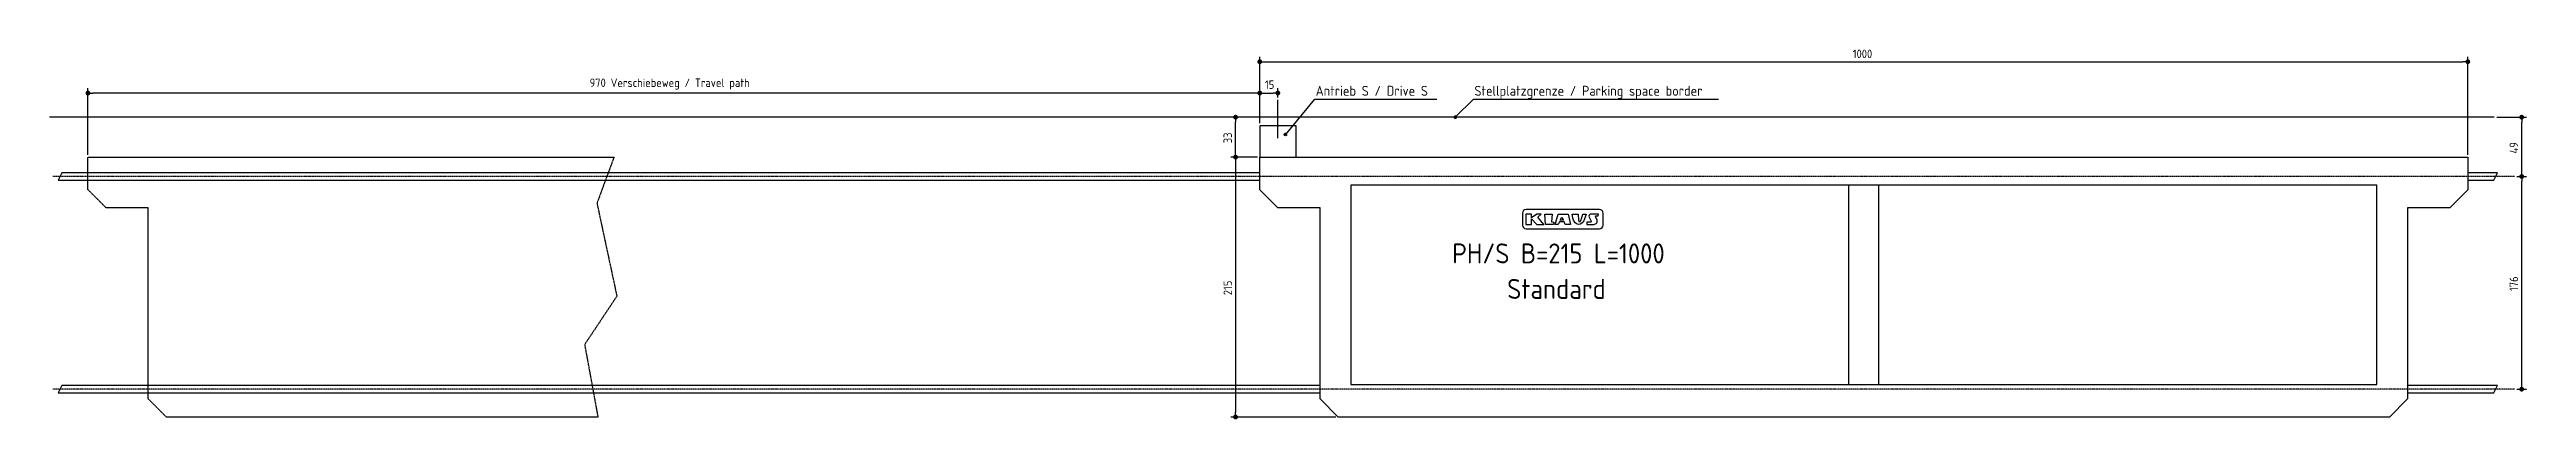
# Model space of a CAD drawing. Extents: x -10168 to 10336, y -2500 to 559.
import ezdxf

# ---------------------------------------------------------------- set-up
doc = ezdxf.new("R2010")
doc.units = 0
doc.linetypes.add('GEN3', pattern=[6.25, 5, -1.25])
doc.linetypes.add('GEN7', pattern=[15, 10, -2.5, 0, -2.5])
doc.layers.get('0').update_dxf_attribs({"linetype": 'CONTINUOUS'})
doc.layers.get('DEFPOINTS').update_dxf_attribs({"linetype": 'CONTINUOUS'})
for name, color, linetype in [('3', 6, 'GEN3'), ('4', 3, 'CONTINUOUS'), ('5', 3, 'CONTINUOUS'), ('7', 4, 'GEN7'), ('SICHTBARE_KANTEN_DIN_', 7, 'CONTINUOUS')]:
    doc.layers.add(name, color=color, linetype=linetype)
doc.styles.get("Standard").update_dxf_attribs({"font": 'ISOCP.SHX'})
doc.dimstyles.get("Standard").update_dxf_attribs({"dimtxt": 2.5, "dimasz": 2.5, "dimexe": 1.25, "dimexo": 0.625, "dimtad": 1, "dimcen": 2.5, "dimazin": 3, "dimtfac": 1, "dimtmove": 0, "dimatfit": 3})

# ---------------------------------------------------------------- blocks, each defined once
blk = doc.blocks.new('PUNKT')
at = {"layer": '4', "color": 0, "linetype": 'BYBLOCK'}
blk.add_line((-0.5, 0), (-1, 0), dxfattribs=at)
at = {"layer": '4', "color": 0, "linetype": 'BYBLOCK', "const_width": 0.5}
blk.add_lwpolyline([(-0.25, 0, 1), (0.25, 0, 1)], format="xyb", close=True, dxfattribs=at)
blk = doc.blocks.new('*U30')
at = {"layer": '5', "color": 2}
blk.add_text('176', height=70, rotation=90, dxfattribs=at).set_placement((10266, -1438))
blk = doc.blocks.new('*D12')
at = {"layer": '5'}
for p, q in [((10256, -490), (10336, -490)), ((10296, -2210), (10296, -530)), ((10256, -2250), (10336, -2250))]:
    blk.add_line(p, q, dxfattribs=at)
at = {"layer": 'DEFPOINTS', "color": 0}
for p in [(10236, -490), (10296, -490), (10236, -2250)]:
    blk.add_point(p, dxfattribs=at)
blk.add_blockref('*U30', (0, 0))
at = {"layer": '5', "xscale": 40, "yscale": 40, "zscale": 40}
for p, rotation in [((10296, -490), 90), ((10296, -2250), 270)]:
    blk.add_blockref('PUNKT', p, dxfattribs=dict(at, rotation=rotation))
blk = doc.blocks.new('*U31')
at = {"layer": '5', "color": 2}
blk.add_text('215', height=70, rotation=90, dxfattribs=at).set_placement((-380, -1472))
blk = doc.blocks.new('*D13')
at = {"layer": '5'}
for p, q in [((-170, -330), (-390, -330)), ((-350, -370), (-350, -2440)), ((479, -2480), (-390, -2480))]:
    blk.add_line(p, q, dxfattribs=at)
at = {"layer": 'DEFPOINTS', "color": 0}
for p in [(-150, -330), (-350, -2480), (499, -2480)]:
    blk.add_point(p, dxfattribs=at)
blk.add_blockref('*U31', (0, 0))
at = {"layer": '5', "xscale": 40, "yscale": 40, "zscale": 40}
for p, rotation in [((-350, -330), 90), ((-350, -2480), 270)]:
    blk.add_blockref('PUNKT', p, dxfattribs=dict(at, rotation=rotation))
blk = doc.blocks.new('*U32')
at = {"layer": '5', "color": 2}
blk.add_text('49', height=70, rotation=90, dxfattribs=at).set_placement((10266, -300))
blk = doc.blocks.new('*D14')
at = {"layer": '5'}
for p, q in [((10089, 0), (10336, 0)), ((10296, -450), (10296, -40)), ((10256, -490), (10336, -490))]:
    blk.add_line(p, q, dxfattribs=at)
at = {"layer": 'DEFPOINTS', "color": 0}
for p in [(10069, 0), (10296, 0), (10236, -490)]:
    blk.add_point(p, dxfattribs=at)
blk.add_blockref('*U32', (0, 0))
at = {"layer": '5', "xscale": 40, "yscale": 40, "zscale": 40}
for p, rotation in [((10296, 0), 90), ((10296, -490), 270)]:
    blk.add_blockref('PUNKT', p, dxfattribs=dict(at, rotation=rotation))
blk = doc.blocks.new('*U33')
at = {"layer": '5', "color": 2}
blk.add_text('33', height=70, rotation=90, dxfattribs=at).set_placement((-380, -215))
blk = doc.blocks.new('*D15')
at = {"layer": '5'}
for p, q in [((-20, 0), (-390, 0)), ((-350, -290), (-350, -40)), ((-170, -330), (-390, -330))]:
    blk.add_line(p, q, dxfattribs=at)
at = {"layer": 'DEFPOINTS', "color": 0}
for p in [(-350, 0), (0, 0), (-150, -330)]:
    blk.add_point(p, dxfattribs=at)
blk.add_blockref('*U33', (0, 0))
at = {"layer": '5', "xscale": 40, "yscale": 40, "zscale": 40}
for p, rotation in [((-350, 0), 90), ((-350, -330), 270)]:
    blk.add_blockref('PUNKT', p, dxfattribs=dict(at, rotation=rotation))
blk = doc.blocks.new('*U34')
at = {"layer": '5', "color": 2}
blk.add_text('15', height=70, dxfattribs=at).set_placement((-107, 234))
blk = doc.blocks.new('*D16')
at = {"layer": '5'}
for p, q in [((-150, -50), (-150, 240)), ((0, 164), (0, 240)), ((-110, 200), (-40, 200))]:
    blk.add_line(p, q, dxfattribs=at)
at = {"layer": 'DEFPOINTS', "color": 0}
for p in [(0, 200), (0, 144), (-150, -70)]:
    blk.add_point(p, dxfattribs=at)
blk.add_blockref('*U34', (0, 0))
at = {"layer": '5', "xscale": 40, "yscale": 40, "zscale": 40, "rotation": 180}
blk.add_blockref('PUNKT', (-150, 200), dxfattribs=at)
at = {"layer": '5', "xscale": 40, "yscale": 40, "zscale": 40}
blk.add_blockref('PUNKT', (0, 200), dxfattribs=at)
blk = doc.blocks.new('*U35')
at = {"layer": '5', "color": 2}
blk.add_text('970 Verschiebeweg / Travel path', height=70, dxfattribs=at).set_placement((-5697, 250))
blk = doc.blocks.new('*D17')
at = {"layer": '5'}
for p, q in [((-9850, -310), (-9850, 240.000001)), ((-150, -50), (-150, 240.000001)), ((-190, 200.000001), (-9810, 200.000001))]:
    blk.add_line(p, q, dxfattribs=at)
at = {"layer": 'DEFPOINTS', "color": 0}
for p in [(-9850, 200.000001), (-150, -70), (-9850, -330)]:
    blk.add_point(p, dxfattribs=at)
blk.add_blockref('*U35', (0, 0))
at = {"layer": '5', "xscale": 40, "yscale": 40, "zscale": 40, "rotation": 180}
blk.add_blockref('PUNKT', (-9850, 200.000001), dxfattribs=at)
at = {"layer": '5', "xscale": 40, "yscale": 40, "zscale": 40}
blk.add_blockref('PUNKT', (-150, 200.000001), dxfattribs=at)
blk = doc.blocks.new('*U36')
at = {"layer": '5', "color": 2}
blk.add_text('1000', height=70, dxfattribs=at).set_placement((4759, 489))
blk = doc.blocks.new('*D18')
at = {"layer": '5'}
for p, q in [((-150, -50), (-150, 499)), ((-110, 459), (9810, 459)), ((9850, -310), (9850, 499))]:
    blk.add_line(p, q, dxfattribs=at)
at = {"layer": 'DEFPOINTS', "color": 0}
for p in [(9850, 459), (-150, -70), (9850, -330)]:
    blk.add_point(p, dxfattribs=at)
blk.add_blockref('*U36', (0, 0))
at = {"layer": '5', "xscale": 40, "yscale": 40, "zscale": 40, "rotation": 180}
blk.add_blockref('PUNKT', (-150, 459), dxfattribs=at)
at = {"layer": '5', "xscale": 40, "yscale": 40, "zscale": 40}
blk.add_blockref('PUNKT', (9850, 459), dxfattribs=at)
blk = doc.blocks.new('*U28')
at = {"linetype": 'CONTINUOUS'}
for p, q in [((1459, 2), (1458, 0)), ((1461, 6), (1459, 2)), ((1464, 8), (1461, 6)), ((1467, 10), (1464, 8)), ((1474, 8), (1467, 10)), ((1474, 8), (1475, 6)), ((1475, 6), (1478, 2)), ((1478, 2), (1478, 0)), ((1458, 0), (1461, -6)), ((1461, -6), (1461, -7)), ((1469, -10), (1461, -7)), ((1474, -7), (1469, -10)), ((1476, -6), (1474, -7)), ((1478, 0), (1476, -6))]:
    blk.add_line(p, q, dxfattribs=at)
for points in [[(1459, 2), (1458, 0), (1478, 0)], [(1461, 6), (1459, 2), (1478, 2)], [(1464, 8), (1461, 6), (1475, 6)], [(1467, 10), (1464, 8), (1474, 8)], [(1458, 0), (1461, -6), (1476, -6)], [(1461, -6), (1461, -7), (1474, -7)]]:
    blk.add_solid(points, dxfattribs=at)
at = {"linetype": 'CONTINUOUS', "extrusion": (0, 0, -1)}
for points in [[(-1459, 2), (-1478, 2), (-1478, 0)], [(-1461, 6), (-1475, 6), (-1478, 2)], [(-1464, 8), (-1474, 8), (-1475, 6)], [(-1458, 0), (-1478, 0), (-1476, -6)], [(-1461, -6), (-1476, -6), (-1474, -7)], [(-1461, -7), (-1474, -7), (-1469, -10)]]:
    blk.add_solid(points, dxfattribs=at)
blk = doc.blocks.new('*U29')
at = {"linetype": 'CONTINUOUS'}
for p, q in [((53, -142), (52, -145)), ((52, -145), (55, -151)), ((55, -138), (53, -142)), ((58, -136), (55, -138)), ((55, -151), (55, -152)), ((63, -154), (55, -152)), ((61, -135), (58, -136)), ((68, -136), (61, -135)), ((68, -152), (63, -154)), ((68, -136), (69, -138)), ((70, -151), (68, -152)), ((69, -138), (72, -142)), ((72, -145), (70, -151)), ((72, -142), (72, -145))]:
    blk.add_line(p, q, dxfattribs=at)
for points in [[(53, -142), (52, -145), (72, -145)], [(52, -145), (55, -151), (70, -151)], [(55, -138), (53, -142), (72, -142)], [(58, -136), (55, -138), (69, -138)], [(55, -151), (55, -152), (68, -152)], [(61, -135), (58, -136), (68, -136)]]:
    blk.add_solid(points, dxfattribs=at)
at = {"linetype": 'CONTINUOUS', "extrusion": (0, 0, -1)}
for points in [[(-52, -145), (-72, -145), (-70, -151)], [(-53, -142), (-72, -142), (-72, -145)], [(-55, -138), (-69, -138), (-72, -142)], [(-55, -151), (-70, -151), (-68, -152)], [(-55, -152), (-68, -152), (-63, -154)], [(-58, -136), (-68, -136), (-69, -138)]]:
    blk.add_solid(points, dxfattribs=at)

msp = doc.modelspace()

# ---------------------------------------------------------------- linework, layer by layer
for p, q in [((10068.832, 0), (-10168.032, 0)), ((0, -174.614), (0, 143.502)), ((62.322, -144.466), (305.38, 148.853)), ((305.38, 148.853), (1316.565, 148.853)), ((1468.337, 0), (1619.532, 148.853)), ((1619.532, 148.853), (3646.804, 148.853)), ((4725, -2211.819), (4725, -561.819)), ((4975, -2211.819), (4975, -561.819))]:
    msp.add_line(p, q)
for points in [[(-150, -330), (150, -330), (150, -70), (-150, -70)], [(2151.842, -826.436), (2180.134, -800.967), (2144.463, -800.967), (2100.329, -833.37), (2100.329, -800.967), (2051.727, -800.967), (2052.305, -886.608), (2100.329, -886.608), (2100.329, -840.892), (2144.335, -886.608), (2202.757, -886.608)], [(2216.161, -886.886), (2210.906, -800.967), (2269.702, -800.967), (2264.097, -866.344), (2284.93, -866.932), (2281.713, -886.886)], [(2378.502, -886.886), (2370.014, -866.344), (2330.662, -866.344), (2320.073, -886.886), (2296.518, -886.886), (2320.813, -800.967), (2401.916, -800.967), (2421.659, -886.886)], [(2524.925, -800.967), (2553.163, -800.967), (2533.245, -857.077), (2518.545, -875.041), (2503.845, -883.786), (2491.684, -886.168), (2478.016, -885.124), (2460.053, -872.805), (2447.149, -852.623), (2441.203, -834.382), (2438.251, -816.859), (2436.715, -800.967), (2486.94, -800.967), (2489.227, -853.047), (2489.967, -857.864), (2490.412, -858.885), (2490.879, -859.851), (2491.299, -860.612), (2491.684, -861.2), (2492.046, -861.649), (2492.396, -861.992), (2492.746, -862.261), (2493.108, -862.488), (2493.491, -862.702), (2493.892, -862.905), (2494.306, -863.094), (2494.728, -863.266), (2495.154, -863.42), (2495.578, -863.551), (2495.995, -863.658), (2496.402, -863.737), (2496.792, -863.786), (2497.17, -863.809), (2497.536, -863.809), (2497.893, -863.789), (2498.245, -863.752), (2498.594, -863.703), (2498.942, -863.645), (2499.292, -863.582), (2499.646, -863.515), (2500.003, -863.443), (2500.359, -863.363), (2500.712, -863.273), (2501.059, -863.169), (2501.398, -863.048), (2501.727, -862.907), (2502.041, -862.744), (2502.341, -862.556), (2502.628, -862.346), (2502.904, -862.117), (2503.174, -861.872), (2503.441, -861.614), (2503.707, -861.346), (2503.976, -861.072), (2504.251, -860.794), (2504.537, -860.504), (2504.853, -860.145), (2505.218, -859.647), (2505.651, -858.942), (2506.174, -857.96), (2506.806, -856.633), (2507.568, -854.891), (2508.478, -852.665), (2509.56, -849.87), (2510.848, -846.358), (2512.378, -841.963), (2514.186, -836.519), (2516.308, -829.863), (2518.781, -821.829), (2521.641, -812.252)], [(2337.117, -851.513), (2351.494, -828.166), (2364.011, -851.513)]]:
    msp.add_lwpolyline(points, close=True)
for points in [[(-149.644, -460), (-10066.102, -460), (-10096.102, -520), (-149.644, -520)], [(9850.356, -520), (10065.585, -520), (10095.585, -460), (9850.356, -460)], [(2489.967, -857.864), (2489.888, -857.681)], [(349.356, -2220), (-10066.102, -2220), (-10096.102, -2280), (349.356, -2280)], [(9351.356, -2280), (10065.585, -2280), (10095.585, -2220), (9351.356, -2220)]]:
    msp.add_lwpolyline(points)
for points in [[(2054.017, -922.111), (2663.382, -922.111, 0.414213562), (2692.182, -893.311), (2692.182, -793.237, 0.414213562), (2663.382, -764.437), (2054.017, -764.437, 0.414213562), (2025.217, -793.237), (2025.217, -893.311, 0.414213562)], [(2639.405, -844.247), (2627.906, -823.26, -0.569920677), (2631.852, -816.598), (2651.839, -816.598), (2652.915, -800.967), (2593.35, -800.967, 0.562128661), (2577.364, -827.242), (2594.5, -860.347, -0.562128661), (2590.504, -866.915), (2556.905, -866.915), (2557.505, -883.133), (2557.644, -886.886), (2614.148, -886.886, 0.569920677)]]:
    msp.add_lwpolyline(points, format="xyb", close=True)
for centre in [(1468.337, 0), (62.322, -144.466)]:
    msp.add_circle(centre, 10)
at = {"layer": '3'}
msp.add_lwpolyline([(-5471.689, -1480.637), (-5738.647, -1880.846), (-5628.723, -2480), (-9201, -2480), (-9351, -2330), (-9351, -749.487), (-9700, -749.487), (-9850, -599.487), (-9850, -330), (-5495.244, -330), (-5636.575, -711.609)], close=True, dxfattribs=at)
at = {"layer": '7'}
for p, q in [((10235.841, -490), (-10141.666, -490)), ((10235.841, -2250), (-10141.666, -2250))]:
    msp.add_line(p, q, dxfattribs=at)
at = {"layer": 'SICHTBARE_KANTEN_DIN_'}
msp.add_lwpolyline([(9850, -330), (9850, -599.487), (9700, -749.487), (9351, -749.487), (9351, -2330), (9201, -2480), (499, -2480), (349, -2330), (349, -749.487), (0, -749.487), (-150, -599.487), (-150, -330)], close=True, dxfattribs=at)
msp.add_lwpolyline([(604, -561.819), (604, -2211.819), (9096, -2211.819), (9096, -561.819), (603.746, -561.819)], dxfattribs=at)

# ---------------------------------------------------------------- block references
at = {"linetype": 'CONTINUOUS'}
for name in ['*U28', '*U29']:
    msp.add_blockref(name, (0, 0), dxfattribs=at)

# ---------------------------------------------------------------- texts
for s, height, p in [('Antrieb S / Drive S', 82.5, (312.728, 177.045)), ('Stellplatzgrenze / Parking space border', 82.5, (1626.88, 177.045)), ('PH/S B=215 L=1000', 165, (1442.759, -1209.201)), ('Standard', 165, (1898.299, -1502.93))]:
    msp.add_text(s, height=height).set_placement(p)

# ---------------------------------------------------------------- dimensions: what is measured, and where the dimension line sits
at = {"layer": '5'}
dim = msp.add_linear_dim(base=(9850, 459.497), p1=(-150, -70), p2=(9850, -330), dimstyle='Standard', override={"dimdec": 2, "dimtdec": 0}, dxfattribs=at)
dim.commit()
dim.dimension.update_dxf_attribs({"geometry": '*D18', "text_midpoint": (4850, 524.497)})
dim = msp.add_linear_dim(base=(-9850, 200), p1=(-150, -70), p2=(-9850, -330), text='<> Verschiebeweg / Travel path', dimstyle='Standard', override={"dimdec": 2, "dimtdec": 0}, dxfattribs=at)
dim.commit()
dim.dimension.update_dxf_attribs({"geometry": '*D17', "text_midpoint": (-5000, 274.914)})
dim = msp.add_linear_dim(base=(0, 199.987), p1=(-150, -70), p2=(0, 143.502), dimstyle='Standard', override={"dimdec": 2, "dimtdec": 0}, dxfattribs=at)
dim.commit()
dim.dimension.update_dxf_attribs({"geometry": '*D16', "text_midpoint": (-63.272, 268.915), "dimtype": 128})
for base, p1, p2, picture, middle in [((-350, 0), (-150, -330), (0.356, 0), '*D15', (-415, -165)), ((10295.585, 0), (10235.841, -490), (10068.832, 0), '*D14', (10230.585, -245)), ((-350, -2480), (-150, -330), (499, -2480), '*D13', (-415.007, -1405)), ((10295.585, -490), (10235.841, -2250), (10235.841, -490), '*D12', (10230.585, -1370))]:
    dim = msp.add_linear_dim(base=base, p1=p1, p2=p2, angle=90, dimstyle='Standard', override={"dimdec": 2, "dimtdec": 0}, dxfattribs=at)
    dim.commit()
    dim.dimension.update_dxf_attribs({"geometry": picture, "text_midpoint": middle})

doc.saveas('drawing.dxf')
